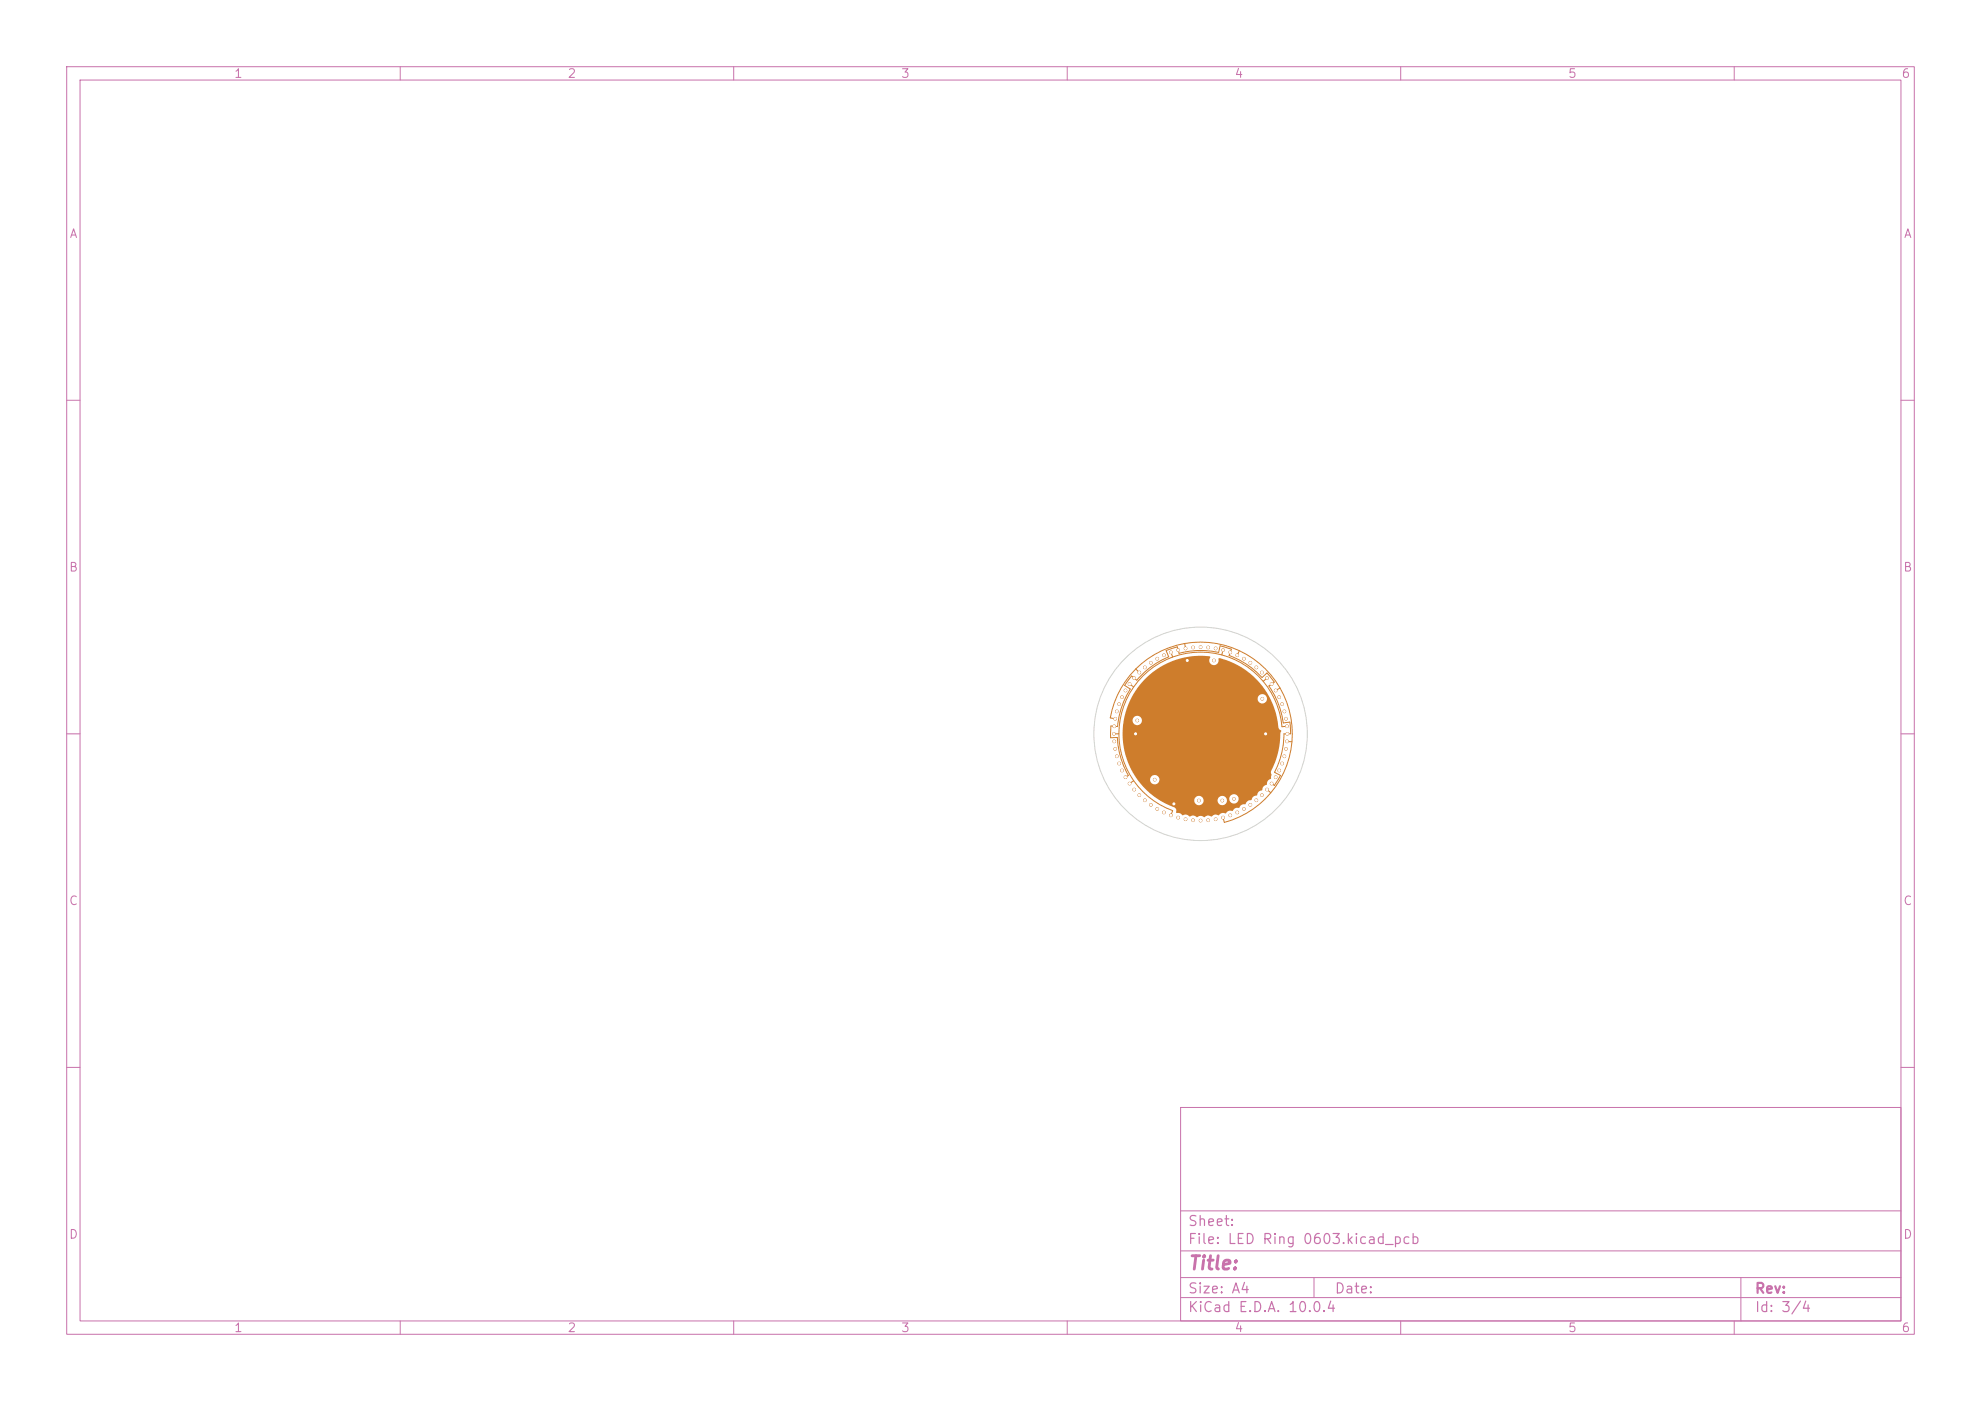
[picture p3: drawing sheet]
<svg xmlns="http://www.w3.org/2000/svg" width="297mm" height="210mm" viewBox="0 0 297 210" stroke-linecap="round" stroke-linejoin="round" font-family="sans-serif">
<defs><g id="words">
<text font-size="2" fill="#c872ab" x="178" y="190.8">Title:</text>
<g font-size="1.5" fill="#c872ab">
<text x="178" y="184.2">Sheet:</text>
<text x="178" y="186.9">File: LED Ring 0603.kicad_pcb</text>
<text x="178" y="197.1">KiCad E.D.A. 10.0.4</text>
<text x="178" y="194.3">Size: A4</text>
<text x="200" y="194.3">Date:</text>
<text x="263" y="194.3">Rev:</text>
<text x="263" y="197.1">Id: 3/4</text>
</g>
<g font-size="1.3" fill="#c872ab">
<text x="35" y="12">1</text>
<text x="85" y="12">2</text>
<text x="135" y="12">3</text>
<text x="185" y="12">4</text>
<text x="235" y="12">5</text>
<text x="285" y="12">6</text>
<text x="10.3" y="36">A</text>
<text x="285.4" y="36">A</text>
<text x="10.3" y="86">B</text>
<text x="285.3" y="86">B</text>
<text x="10.3" y="136">C</text>
<text x="285.3" y="136">C</text>
<text x="10.3" y="186">D</text>
<text x="285.3" y="186">D</text>
<text x="35" y="200">1</text>
<text x="85" y="200">2</text>
<text x="135" y="200">3</text>
<text x="185" y="200">4</text>
<text x="235" y="200">5</text>
<text x="285" y="200">6</text>
</g>
</g></defs>
<g fill="none" stroke="#c872ab" stroke-width=".15">
<path d="M10 10h277v190h-277zM12 12h273v186h-273zM60 10v2M110 10v2M160 10v2M210 10v2M260 10v2M10 60h2M285 60h2M10 110h2M285 110h2M10 160h2"/>
<path d="M177 166h108v32h-108zM285 160h2M60 198v2M110 198v2M160 198v2M177 194.5h108M177 191.5h108M177 187.5h108M177 181.5h108M197 191.5v3M210 198v2M260 198v2"/>
<path d="M261 191.5v6.5"/>
</g>
<g fill="none" stroke="#ce7d2c" stroke-width=".15">
<path d="M174.8 97.5l1.7-.5 .3 .9a12.5 12.5 0 0 1 5.9-.1l.2-1 .6 .2 1.1 .3-.3 1a12.5 12.5 0 0 1 4.9 3.3l.8-.7 .3 .4 .8 1-.9 .5a12.5 12.5 0 0 1 2.2 5.6l1-.2M174.8 97.5l.4 1a12.5 12.5 0 0 0-4.8 3.5l-.7-.7-.8 1-.3 .4 .9 .6a12.5 12.5 0 0 0-2 5.6l-.9-.1-.1 1.8M175.6 97.8l.2 .7M177.6 96.5l.1 .7M183.4 97.4l-.2 .8M185.8 97.5l-.3 .7M166.5 110.6l1-.1a12.5 12.5 0 0 0 1.7 5.7l-.5 .3M167 110h.7M167.2 107.7l-.7-.1a13.7 13.7 0 0 1 22.8-7.7 13.7 13.7 0 0 1-5.7 23.4l-.2-.7M169.4 102.5l.6 .5M170 117l-.6 .5M170.3 100.3l.5 .5"/>
<path d="M190 118.4l.5 .4M190 101.6l-.6 .5M190.6 117.5l.5 .2M191.9 103.1l-.6 .4M193 108.9h-.8a12.2 12.2 0 0 0-19.7-8.6 12.2 12.2 0 0 0 3.3 21.2l-.2 .7M193 111.1l.7 .1M193.4 108.2l.1 1.8h-1a12.5 12.5 0 0 1-1.4 5.8l.9 .4-.9 1.5"/>
</g>
<g fill="#ce7d2c" stroke="#ce7d2c" stroke-width=".15">
<circle cx="182" cy="99" r=".2"/>
<circle cx="183.2" cy="120" r=".2"/>
<circle cx="189.2" cy="104.7" r=".2"/>
<circle cx="173.1" cy="116.9" r=".2"/>
<circle cx="179.7" cy="120" r=".2"/>
<circle cx="189.8" cy="110" r=".2"/>
<circle cx="170.2" cy="110" r=".2"/>
<circle cx="176" cy="120.5" r=".2"/>
<circle cx="178" cy="99" r=".2"/>
<circle cx="172.5" cy="120.6" r=".2"/>
<circle cx="192.6" cy="106.6" r=".2"/>
<circle cx="167.4" cy="106.6" r=".2"/>
<circle cx="167.8" cy="114.4" r=".2"/>
<circle cx="188.4" cy="100" r=".2"/>
<circle cx="192.2" cy="114.4" r=".2"/>
<circle cx="180" cy="123" r=".2"/>
<circle cx="187.5" cy="120.6" r=".2"/>
<circle cx="173.5" cy="121.3" r=".2"/>
<circle cx="168.2" cy="115.5" r=".2"/>
<circle cx="188.4" cy="120" r=".2"/>
<circle cx="180" cy="97" r=".2"/>
<circle cx="192.2" cy="105.6" r=".2"/>
<circle cx="187.5" cy="99.4" r=".2"/>
<circle cx="181.1" cy="123" r=".2"/>
<circle cx="192.6" cy="113.4" r=".2"/>
<circle cx="182.3" cy="122.8" r=".2"/>
<circle cx="171.6" cy="100" r=".2"/>
<circle cx="174.5" cy="121.8" r=".2"/>
<circle cx="191.8" cy="104.5" r=".2"/>
<circle cx="189.2" cy="119.2" r=".2"/>
<circle cx="178.9" cy="97" r=".2"/>
<circle cx="192.8" cy="112.3" r=".2"/>
<circle cx="186.5" cy="98.7" r=".2"/>
<circle cx="170.8" cy="100.8" r=".2"/>
<circle cx="183.4" cy="122.6" r=".2"/>
<circle cx="167.2" cy="107.7" r=".2"/>
<circle cx="177.7" cy="97.2" r=".2"/>
<circle cx="190" cy="118.4" r=".2"/>
<circle cx="193" cy="111.1" r=".2"/>
<circle cx="191.3" cy="103.5" r=".2"/>
<circle cx="185.5" cy="98.2" r=".2"/>
<circle cx="193" cy="110" r=".2"/>
<circle cx="168.7" cy="116.5" r=".2"/>
<circle cx="170" cy="101.6" r=".2"/>
<circle cx="167" cy="108.9" r=".2"/>
<circle cx="184.4" cy="97.8" r=".2"/>
<circle cx="190.6" cy="117.5" r=".2"/>
<circle cx="190.6" cy="102.5" r=".2"/>
<circle cx="176.6" cy="97.4" r=".2"/>
<circle cx="169.4" cy="102.5" r=".2"/>
<circle cx="183.4" cy="97.4" r=".2"/>
<circle cx="175.6" cy="97.8" r=".2"/>
<circle cx="175.6" cy="122.2" r=".2"/>
<circle cx="190" cy="101.6" r=".2"/>
<circle cx="193" cy="108.9" r=".2"/>
<circle cx="167" cy="110" r=".2"/>
<circle cx="169.4" cy="117.5" r=".2"/>
<circle cx="184.4" cy="122.2" r=".2"/>
<circle cx="189.2" cy="100.8" r=".2"/>
<circle cx="168.7" cy="103.5" r=".2"/>
<circle cx="170" cy="118.4" r=".2"/>
<circle cx="174.5" cy="98.2" r=".2"/>
<circle cx="182.3" cy="97.2" r=".2"/>
<circle cx="176.6" cy="122.6" r=".2"/>
<circle cx="167" cy="111.1" r=".2"/>
<circle cx="191.3" cy="116.5" r=".2"/>
<circle cx="173.5" cy="98.7" r=".2"/>
<circle cx="167.2" cy="112.3" r=".2"/>
<circle cx="177.7" cy="122.8" r=".2"/>
<circle cx="168.2" cy="104.5" r=".2"/>
<circle cx="170.8" cy="119.2" r=".2"/>
<circle cx="181.1" cy="97" r=".2"/>
<circle cx="185.5" cy="121.8" r=".2"/>
<circle cx="191.8" cy="115.5" r=".2"/>
<circle cx="192.8" cy="107.7" r=".2"/>
<circle cx="167.4" cy="113.4" r=".2"/>
<circle cx="172.5" cy="99.4" r=".2"/>
<circle cx="178.9" cy="123" r=".2"/>
<circle cx="186.5" cy="121.3" r=".2"/>
<circle cx="167.8" cy="105.6" r=".2"/>
<circle cx="171.6" cy="120" r=".2"/>
<circle cx="170.5" cy="108" r=".2"/>
<circle cx="185" cy="119.7" r=".2"/>
</g>
<path d="M171.9 101.6a11.3 11.3 0 0 1 9.6-3.1 .73 .73 0 0 0 .3 1.2 .73 .73 0 0 0 .9-1l.1-.1a11.8 11.8 0 0 1 8.9 10.6l.2 .2a.29 .29 0 0 1 .1 .5h-.1a12.3 12.3 0 0 1-1.4 5.8l.1 .3a.84 .84 0 0 1-.5 1l-.1 .3a.35 .35 0 0 1-.4 .4l-.3 .5a.53 .53 0 0 1-.6 .4l-.1 .3a.43 .43 0 0 1-.6 .4l-.3 .3a.35 .35 0 0 1-.4 .4l-.5 .3a.36 .36 0 0 1-.5 .3l-.2 .1-.3 .4a.94 .94 0 0 0-1.1 .5 .87 .87 0 0 0-1 .3 .85 .85 0 0 0-1 .3 .88 .88 0 0 0-1.1 .2 .86 .86 0 0 0-1.1 .1h-.1a.85 .85 0 0 0-1 0 .87 .87 0 0 0-1.1-.1 .86 .86 0 0 0-1-.2 .96 .96 0 0 0-1-.4v-.5l-.1-.2-2.2-1h5a.7 .7 0 0 0 .7 .6 .7 .7 0 0 0 .8-.6h2l.1 .1a.7 .7 0 0 0 .8 .5 .7 .7 0 0 0 .5-.9h.4v.2a.7 .7 0 0 0 1.2 .3 .7 .7 0 0 0-.3-1.2 .7 .7 0 0 0-.9 .7h-.4a.7 .7 0 0 0-.8-.5 .7 .7 0 0 0-.6 .8h-2v-.2a.7 .7 0 0 0-.8-.6 .7 .7 0 0 0-.7 .8l-5-.1a11.5 11.5 0 0 1-3.4-3.1h1.8l.1 .2a.7 .7 0 0 0 1.1 .3 .7 .7 0 0 0-.2-1.2 .7 .7 0 0 0-1 .7h-1.8l-.7-1a11.7 11.7 0 0 1-1.4-7.8h1.3v.1a.7 .7 0 0 0 1.2 .3 .7 .7 0 0 0-.3-1.2 .7 .7 0 0 0-.9 .8h-1.3l.5-2 .5-1.3h19a.7 .7 0 0 0 1.1 .5 .7 .7 0 0 0 0-1.1 .7 .7 0 0 0-1.1 .5v.1h-19l1-1.7z" fill="#ce7d2c"/>
<circle cx="180" cy="110" r="16" fill="none" stroke="#d0d2cd" stroke-width=".15"/>
<g fill="#fff" stroke="#fff" stroke-width=".15">
<circle cx="182" cy="99" r=".15"/>
<circle cx="183.2" cy="120" r=".15"/>
<circle cx="189.2" cy="104.7" r=".15"/>
<circle cx="173.1" cy="116.9" r=".15"/>
<circle cx="179.8" cy="120" r=".15"/>
<circle cx="189.8" cy="110" r=".15"/>
<circle cx="170.2" cy="110" r=".15"/>
<circle cx="176" cy="120.5" r=".15"/>
<circle cx="178" cy="99" r=".15"/>
<circle cx="172.5" cy="120.6" r=".15"/>
<circle cx="192.6" cy="106.6" r=".15"/>
<circle cx="167.4" cy="106.6" r=".15"/>
<circle cx="167.8" cy="114.4" r=".15"/>
<circle cx="188.4" cy="100" r=".15"/>
<circle cx="192.2" cy="114.4" r=".15"/>
<circle cx="180" cy="123" r=".15"/>
<circle cx="187.5" cy="120.6" r=".15"/>
<circle cx="173.5" cy="121.3" r=".15"/>
<circle cx="168.2" cy="115.5" r=".15"/>
<circle cx="188.4" cy="120" r=".15"/>
<circle cx="180" cy="97" r=".15"/>
<circle cx="192.2" cy="105.6" r=".15"/>
<circle cx="187.5" cy="99.4" r=".15"/>
<circle cx="181.1" cy="123" r=".15"/>
<circle cx="192.6" cy="113.4" r=".15"/>
<circle cx="182.3" cy="122.8" r=".15"/>
<circle cx="171.6" cy="100" r=".15"/>
<circle cx="174.5" cy="121.8" r=".15"/>
<circle cx="191.8" cy="104.5" r=".15"/>
<circle cx="189.2" cy="119.2" r=".15"/>
<circle cx="178.9" cy="97" r=".15"/>
<circle cx="192.8" cy="112.3" r=".15"/>
<circle cx="186.5" cy="98.7" r=".15"/>
<circle cx="170.8" cy="100.8" r=".15"/>
<circle cx="183.4" cy="122.6" r=".15"/>
<circle cx="167.2" cy="107.7" r=".15"/>
<circle cx="177.7" cy="97.2" r=".15"/>
<circle cx="190" cy="118.4" r=".15"/>
<circle cx="193" cy="111.1" r=".15"/>
<circle cx="191.3" cy="103.5" r=".15"/>
<circle cx="185.5" cy="98.2" r=".15"/>
<circle cx="193" cy="110" r=".15"/>
<circle cx="168.7" cy="116.5" r=".15"/>
<circle cx="170" cy="101.6" r=".15"/>
<circle cx="167" cy="108.9" r=".15"/>
<circle cx="184.4" cy="97.8" r=".15"/>
<circle cx="190.6" cy="117.5" r=".15"/>
<circle cx="190.6" cy="102.5" r=".15"/>
<circle cx="176.6" cy="97.4" r=".15"/>
<circle cx="169.4" cy="102.5" r=".15"/>
<circle cx="183.4" cy="97.4" r=".15"/>
<circle cx="175.6" cy="97.8" r=".15"/>
<circle cx="175.6" cy="122.2" r=".15"/>
<circle cx="190" cy="101.6" r=".15"/>
<circle cx="193" cy="108.9" r=".15"/>
<circle cx="167" cy="110" r=".15"/>
<circle cx="169.4" cy="117.5" r=".15"/>
<circle cx="184.4" cy="122.2" r=".15"/>
<circle cx="189.2" cy="100.8" r=".15"/>
<circle cx="168.7" cy="103.5" r=".15"/>
<circle cx="170" cy="118.4" r=".15"/>
<circle cx="174.5" cy="98.2" r=".15"/>
<circle cx="182.3" cy="97.2" r=".15"/>
<circle cx="176.6" cy="122.6" r=".15"/>
<circle cx="167" cy="111.1" r=".15"/>
<circle cx="191.3" cy="116.5" r=".15"/>
<circle cx="173.5" cy="98.7" r=".15"/>
<circle cx="167.2" cy="112.3" r=".15"/>
<circle cx="177.7" cy="122.8" r=".15"/>
<circle cx="168.2" cy="104.5" r=".15"/>
<circle cx="170.8" cy="119.2" r=".15"/>
<circle cx="181.1" cy="97" r=".15"/>
<circle cx="185.5" cy="121.8" r=".15"/>
<circle cx="191.8" cy="115.5" r=".15"/>
<circle cx="192.8" cy="107.7" r=".15"/>
<circle cx="167.4" cy="113.4" r=".15"/>
<circle cx="172.5" cy="99.4" r=".15"/>
<circle cx="178.9" cy="123" r=".15"/>
<circle cx="186.5" cy="121.3" r=".15"/>
<circle cx="167.8" cy="105.6" r=".15"/>
<circle cx="171.6" cy="120" r=".15"/>
<circle cx="170.5" cy="108" r=".15"/>
<circle cx="185" cy="119.7" r=".15"/>
</g>
<use href="#words"/>
</svg>
